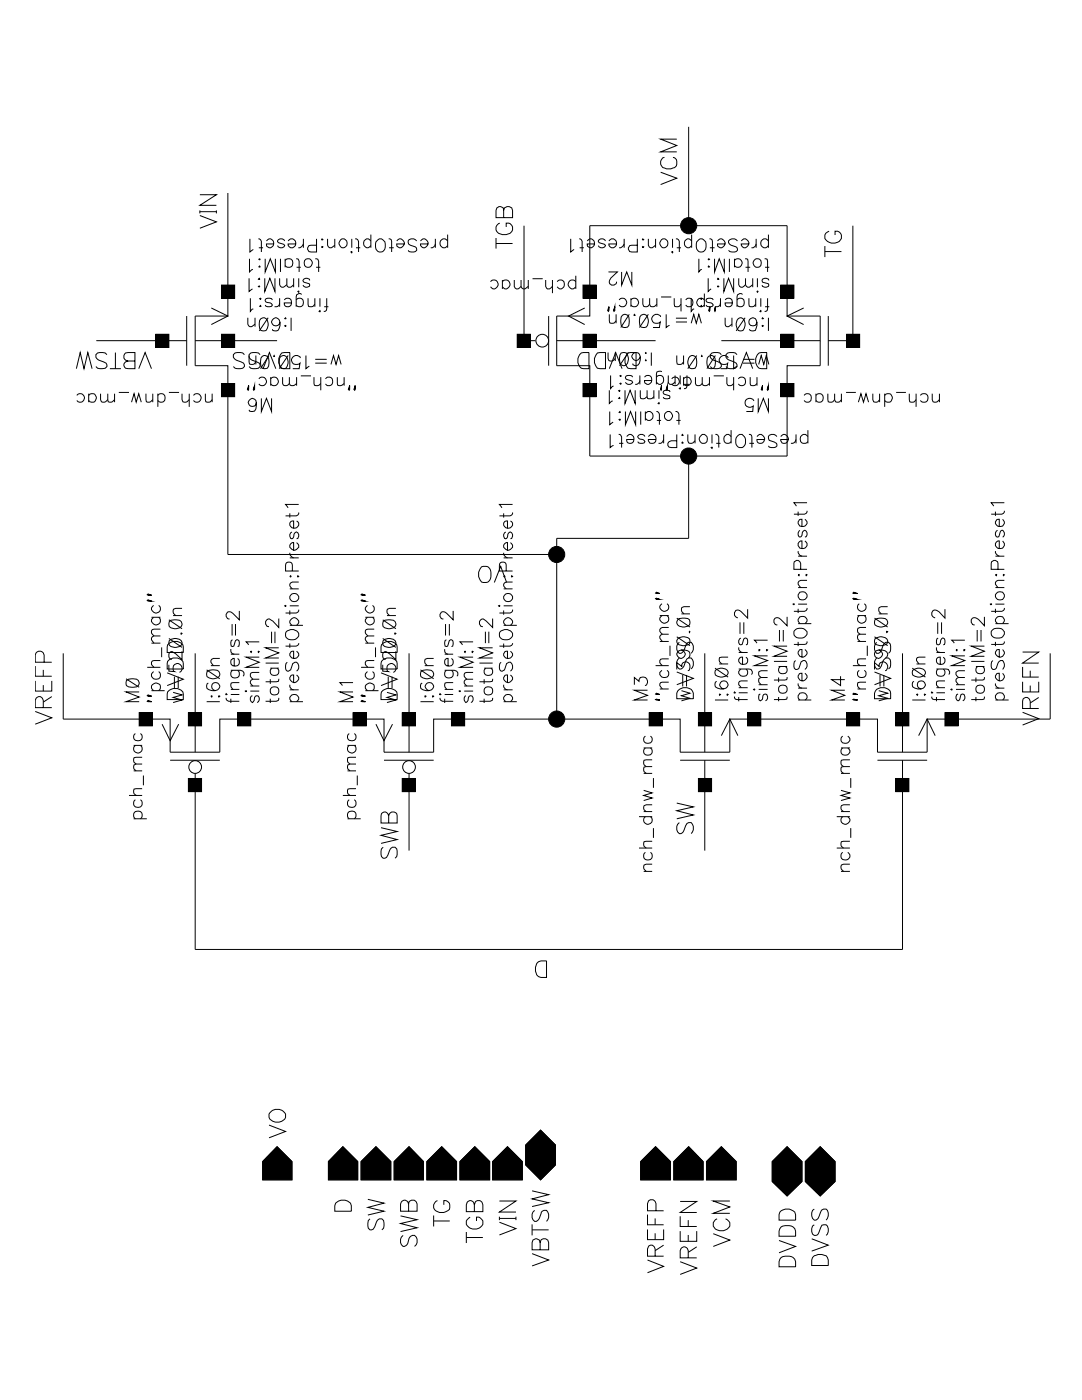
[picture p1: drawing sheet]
<svg xmlns="http://www.w3.org/2000/svg" width="216mm" height="279mm" viewBox="0 0 216 279" stroke-linecap="round" stroke-linejoin="round" font-family="sans-serif">
<g fill="none" stroke="#000" stroke-width=".2">
<path d="M39.9 38.9h3.3l-3.3 2.1h3.3M45.5 38.5v24.6h-6.6v9.9h6.6v37.7h65.6M131.8 34.4l3.2 1.2-3.2 1.2M132.6 31.4a1.18 1.18 0 0 0-.8 1.3 1.18 1.18 0 0 0 1.2 1 2.46 2.46 0 0 0 2-.6 1.19 1.19 0 0 0-.7-1.7M135 27.8h-3.2l3.2 1.2-3.2 1.3h3.2M137.4 25.3v19.7M39.9 43l3.3 1.3-3.3 1.3M39.9 42v.6M39.9 42.2h3.3M43.2 42v.6M44.2 56.9h2.6v2.6h-2.6zM49.7 55.5v2.7l.7-.5"/>
<path d="M49.8 51.6v2.7l.7-.5M49.9 47.7v2.6l.6-.5M50 59.5v2.6l.3-.4 .2-.1M51.6 47.7l.4 .1 .2 .4v2.1M51.6 57.1h.2l-.1 .2zM51.6 51.7h.3l-.1 .2zM51.6 49.4h.9M51.7 55.5v.3l-.1-.1zM51.8 53.1v.2h-.2zM51.8 59.6h.3l-.1 .2zM52.8 55.5v2.7l1-2.7 1.1 2.7v-2.7M52.9 51.6v2.7l1-2.7 1 2.7v-2.7"/>
<path d="M53.2 48.1a.83 .83 0 0 1 1.3-.1 .83 .83 0 0 1-.2 1.3 .68 .68 0 0 1-.8 0 .68 .68 0 0 1-.3-.6h1.4M54.4 59.9a.8 .8 0 0 0-.8-.4 .8 .8 0 0 0-.7 .5l.2 .3a1.26 1.26 0 0 1 1.3 .6 .89 .89 0 0 1-1.5 0M55.8 55.5v1.3l.2 .3 .6 .2 .6-.5M55.8 59.5v1.7M56 51.6v2.7M56.7 59.9a.81 .81 0 0 1 1.2-.2 .81 .81 0 0 1 .1 1.2 .81 .81 0 0 1-1.2 .1l-.1-.5h1.5M56.8 48.1a.77 .77 0 0 0-.7-.5 .77 .77 0 0 0-.7 .6l.1 .2 1.1 .4 .2 .2a.8 .8 0 0 1-.7 .5 .8 .8 0 0 1-.7-.5M56.9 52a.85 .85 0 0 1 1.3-.1 .85 .85 0 0 1 0 1.2 .85 .85 0 0 1-1.3-.1M56.9 51.6v1.7M57.2 55.5l.1 1.6 .3 .2h.4l.6-.5M57.5 48.1a.83 .83 0 0 1 1.2-.2 .83 .83 0 0 1 .2 1.2 .83 .83 0 0 1-1.2 .1l-.2-.5h1.5M58.6 55.5v1.8"/>
<path d="M59.1 51.6l.4 .1 .2 .5v2.1M59.1 59.9a.81 .81 0 0 1 1.2-.1 .81 .81 0 0 1 0 1.2 .81 .81 0 0 1-1.2-.1M59.2 53.3h.8M59.4 58.2h.3l-.1 .1zM59.6 55.5v1.8M60.2 58.8a.7 .7 0 0 0-1 0l-.1 2.4M60.5 48.7a1.02 1.02 0 0 1-1 .7M60.5 47.7v1.7M61.5 59.5l.1 1.6 .6 .1 .3-.1 .3-.4M61.8 56a.74 .74 0 0 0-.7-.5 .74 .74 0 0 0-.6 .5l.1 .3a1.4 1.4 0 0 1 1.2 .6 .74 .74 0 0 1-.7 .4 .74 .74 0 0 1-.6-.4M62.8 59.5v1.7M62.9 51.6l.5 .1 .2 .5v2.1"/>
<path d="M63.1 53.3h.8M63.2 47.7v2.6h-1.1a.71 .71 0 0 1-.7-.5 .71 .71 0 0 1 .2-.8l1.6-.1M63.8 59.5v1.7M64.2 49.3h.2l-.1 .1zM64.3 47.7l.1 .1-.1 .1zM65.2 59.5v2.1l-.1 .4-.5 .1M65.4 47.7v1.2l.1 .4 .6 .1 .7-.5M66.8 47.7v1.7M68 47.8a.84 .84 0 0 1 1.3 .8 .84 .84 0 0 1-1.3 .7 .92 .92 0 0 1 0-1.5zM70 50.3h.3l-.1 .2zM70.2 47.7v1.7M70.9 47.7l.5 .1 .1 .4v2.1"/>
<path d="M71 49.4h.9M74 48.1a.83 .83 0 0 0-1.3-.1 .83 .83 0 0 0 .2 1.3 .68 .68 0 0 0 1.1-.3M74 46.8v2.6M75 48.3a.97 .97 0 0 1 1.1-.6 .97 .97 0 0 1 .8 1 1.14 1.14 0 0 1-.2 1.2 1.14 1.14 0 0 1-1.3 .3 1.56 1.56 0 0 1-.4-1.9zM77.6 47.7l.5 .1v.4v2.1M77.6 49.4h1M79.2 48.1a.83 .83 0 0 1 1.3-.1 .83 .83 0 0 1-.2 1.3 .68 .68 0 0 1-.8 0 .68 .68 0 0 1-.3-.6h1.5M83.1 48.1a.9 .9 0 0 0-.9-.5 .9 .9 0 0 0-.8 .8l.5 .5 .7 .3a.6 .6 0 0 1 .5 .8 1.16 1.16 0 0 1-1.7 0M83.9 48.1a.83 .83 0 0 1 1.3-.1 .83 .83 0 0 1-.2 1.3 .68 .68 0 0 1-.7 0 .68 .68 0 0 1-.4-.6h1.5M86.9 48.7a.86 .86 0 0 1-1 .7M86.9 47.7v1.7M89.3 48.1a.84 .84 0 0 0-1.2-.2 .84 .84 0 0 0 0 1.3 .84 .84 0 0 0 1.2-.2"/>
<path d="M89.3 46.8v2.6M97.9 56.2a.85 .85 0 0 1 1.2-.1 .85 .85 0 0 1 0 1.3 .85 .85 0 0 1-1.2-.2M99 48.6h3.3M99 47.5v2.1M99.7 44.5a1.1 1.1 0 0 0-.8 1.1 1.1 1.1 0 0 0 .8 1.1 1.88 1.88 0 0 0 2.6-.8 1.09 1.09 0 0 0-1.3-1.4v.8M100.2 56.2a.85 .85 0 0 1 1.3-.1 .85 .85 0 0 1 0 1.3 .85 .85 0 0 1-1.3-.2M100.2 55.9v1.8M100.5 42l-.1-.5a.9 .9 0 0 0-1.3 0l-.1 .5v1.4h3.3v-1.4a.9 .9 0 0 0-.9-.8 .9 .9 0 0 0-.9 .8v1.4M102.6 55.9v1.2l.2 .4 .6 .2 .6-.6M104 55.9v1.2l.1 .4 .6 .2 .7-.6M104.6 45v23h2.2M105.4 55.9v1.8"/>
<path d="M106.3 55.6h2M108.9 55.9v1.2l.3 .6h.4l.6-.6M110.2 55.9v2.6M111.2 56.2a.85 .85 0 0 1 1.2-.2 .85 .85 0 0 1 .1 1.2 .74 .74 0 0 1-.7 .5 .74 .74 0 0 1-.6-.5M113.9 47.7v2.6l.7-.5M114.9 56.2a.85 .85 0 0 0-1.3-.1 .85 .85 0 0 0 0 1.3 .85 .85 0 0 0 1.3-.2M114.9 55v2.7M115.6 47.7l.4 .1 .2 .4v2.1M115.7 49.4h.8M116.3 56.9h2.7v2.6h-2.7zM117.2 48.1a.83 .83 0 0 1 1.3-.1 .83 .83 0 0 1-.2 1.3 .68 .68 0 0 1-.8 0 .68 .68 0 0 1-.3-.6h1.4M117.7 45h39.4v18.1h6.6v9.9h-6.6v18h-39.4v-18h-6.6v-9.9h6.6z"/>
<path d="M120.8 48.1a.77 .77 0 0 0-.7-.5 .77 .77 0 0 0-.7 .6l.1 .2 1.2 .4 .1 .2a.8 .8 0 0 1-.7 .5 .8 .8 0 0 1-.7-.5M121.4 54.3h1.8l-1.3 1.2a1.03 1.03 0 0 0-.2 1.1l.3 .3a.87 .87 0 0 0 1-.5v-.2M121.5 48.1a.83 .83 0 0 1 1.2-.2 .83 .83 0 0 1 .2 1.2 .83 .83 0 0 1-1.2 .1l-.2-.5h1.5M123.5 59.9a.85 .85 0 0 1 1.3-.2 .85 .85 0 0 1 0 1.3 .85 .85 0 0 1-1.3-.1M124 54.3v2.6l1.1-2.6 1 2.6v-2.6M124.5 48.7a1.02 1.02 0 0 1-1 .7M124.5 47.7v1.7M125.9 59.9a.85 .85 0 0 1 1.2-.2 .85 .85 0 0 1 0 1.3 .85 .85 0 0 1-1.2-.1M125.9 59.5v1.7M127.2 47.7v2.6h-1.1a.71 .71 0 0 1-.7-.5 .71 .71 0 0 1 .2-.8l1.6-.1M128.3 49.2l.1 .1-.1 .1zM128.3 47.7l.1 .1-.1 .1z"/>
<path d="M128.3 59.5v1.2l.1 .4h.9l.3-.4M129.4 47.7v1.2l.1 .4 .6 .1 .7-.5M129.6 59.5v1.2l.2 .4 .6 .1 .7-.5M130.8 47.7v1.7M131.1 59.5v1.7M131.9 59.3h2M132 47.8a.84 .84 0 0 1 1.3 .8 .84 .84 0 0 1-1.3 .7 .92 .92 0 0 1 0-1.5zM134 50.3h.3l-.1 .2zM134.2 47.7v1.7M134.5 59.5l.1 1.6 .7 .1 .3-.1 .3-.4M134.9 47.7l.5 .1 .2 .4v2.1M135 49.4h.9"/>
<path d="M135.9 59.5v2.6M136.8 59.9a.81 .81 0 0 1 1.2-.1 .81 .81 0 0 1 0 1.2 .81 .81 0 0 1-1.2-.1M137.9 59.5v2.6l.4-.4 .2-.1M138 48.1a.83 .83 0 0 0-1.3-.1 .83 .83 0 0 0 .2 1.3 .68 .68 0 0 0 1.1-.3M138 46.8v2.6M139 48.3a.97 .97 0 0 1 1.1-.6 .97 .97 0 0 1 .8 1 1.14 1.14 0 0 1-.2 1.2 1.14 1.14 0 0 1-1.3 .3 1.56 1.56 0 0 1-.4-1.9zM139.4 51.6v2.7l.4-.5h.2M139.8 59.6h.2v.2zM140.5 59.9a.85 .85 0 0 0-1.2-.2 .85 .85 0 0 0 0 1.3 .85 .85 0 0 0 1.2-.1M140.5 58.6v2.6M141.3 51.7h.3l-.2 .2zM141.3 55.5v2.7l.6-.5"/>
<path d="M141.4 53.1l.2 .2h-.2zM141.6 47.7l.5 .1 .1 .4v2.1M141.6 49.4h1M142.3 59.9a.8 .8 0 0 0-.7-.4 .8 .8 0 0 0-.7 .5l.2 .3a1.26 1.26 0 0 1 1.2 .6 .89 .89 0 0 1-1.4 0M142.6 51.6v2.7l.9-2.7 1 2.7v-2.7M143.2 48.1a.83 .83 0 0 1 1.3-.1 .83 .83 0 0 1-.2 1.3 .68 .68 0 0 1-.8 0 .68 .68 0 0 1-.3-.6h1.5M143.2 57.1h.2l-.1 .2zM143.3 55.5l.1 .2-.1 .1zM143.8 59.5v1.7M144.4 55.5v2.7l1-2.7 1 2.7v-2.7M144.7 59.9a.81 .81 0 0 1 1.1-.2 .81 .81 0 0 1 .1 1.2 .81 .81 0 0 1-1.1 .1l-.1-.5h1.4M145.5 51.6v2.7"/>
<path d="M146.6 52a.85 .85 0 0 1 1.2-.1 .85 .85 0 0 1 0 1.2 .85 .85 0 0 1-1.2-.1M146.6 51.6v1.7M147.1 59.9a.81 .81 0 0 1 1.2-.1 .81 .81 0 0 1 0 1.2 .81 .81 0 0 1-1.2-.1M147.2 48.1a1.08 1.08 0 0 0-1.8 0 .82 .82 0 0 0 .5 .8l.7 .3a.6 .6 0 0 1 .6 .8 1.24 1.24 0 0 1-1.8 0M147.4 55.5v1.3l.2 .3 .6 .2 .6-.5M147.9 48.1a.83 .83 0 0 1 1.3-.1 .83 .83 0 0 1-.2 1.3 .68 .68 0 0 1-.7 0 .68 .68 0 0 1-.4-.6h1.5M148.2 58.8a.7 .7 0 0 0-1 0l-.1 2.4M148.7 51.6l.5 .1 .1 2.6M148.8 55.5v1.3l.1 .3 .6 .2 .7-.5M148.8 53.3h.9M149.4 59.5l.1 1.6 .7 .1 .3-.1 .3-.4M150.2 55.5v1.8"/>
<path d="M150.8 59.5v1.7M150.9 48.7a.86 .86 0 0 1-1 .7M150.9 47.7v1.7M151.1 58.1l.2 .1-.2 .1zM151.1 55.5v1.8M151.8 59.5v1.7M152.6 51.6l.5 .1 .1 2.6M152.7 53.3h.8M153.2 59.5v2.1l-.1 .4-.5 .1M153.3 48.1a.84 .84 0 0 0-1.2-.2 .84 .84 0 0 0 0 1.3 .84 .84 0 0 0 1.2-.2M153.3 46.8v2.6M153.4 56a.74 .74 0 0 0-.7-.5 .74 .74 0 0 0-.6 .5 1.41 1.41 0 0 0 1.2 .6l.1 .3a.74 .74 0 0 1-.7 .4 .74 .74 0 0 1-.6-.4"/>
<path d="M155.8 56.9h2.6v2.6h-2.6zM164.6 50.2h3.3M164.6 49.1v2.2M165.4 46.1l-.6 .5-.2 .3a1.57 1.57 0 0 0 2 1.6 1.19 1.19 0 0 0 1.3-1.2 1.19 1.19 0 0 0-1.3-1.2v.8M170.2 45v23h-4.9M15.2 73.6l.8-3.2 .8 3.2 .7-3.2 .9 3.2M15.3 78.9a.85 .85 0 0 1 1.3-.1 .85 .85 0 0 1 0 1.3 .85 .85 0 0 1-1.3-.2M17.7 78.9a.85 .85 0 0 1 1.3-.1 .85 .85 0 0 1 0 1.3 .85 .85 0 0 1-1.3-.2M17.7 78.6v1.7M19.2 68h18.1M20.1 78.6v1.2l.1 .4h.9l.4-.4M21.3 70.8a1.59 1.59 0 0 0-2.2 0 1 1 0 0 0 .6 1.1 1.89 1.89 0 0 1 1.6 .9v.4a1.59 1.59 0 0 1-2.2 0"/>
<path d="M21.5 78.6l.1 1.6 .6 .1 .7-.5M21.9 73.6h2.2M22.9 78.6v1.7M23 70.4v3.2M23.7 78.3h2M25.6 72.1l-.5 .1a.73 .73 0 0 0 0 1.3l1.8 .1v-3.2h-1.8a.89 .89 0 0 0 0 1.5l.5 .2h1.3M27.7 73.6l1.3-3.2 1.2 3.2M29.1 78.6l.1 1.6 .6 .1 .7-.5M30.5 78.6v1.7M31.1 66.7h2.6v2.6h-2.6zM31.5 78.9a.82 .82 0 0 1 1.2-.1 .82 .82 0 0 1 0 1.2 .82 .82 0 0 1-1.2-.1M31.5 78.6v2.6"/>
<path d="M33.7 78.3h2M36.3 78.6v1.2l.2 .4 .6 .1 .7-.5M37.3 63.1v9.9M37.8 78.6v2.6M38.6 78.9a.85 .85 0 0 1 1.3-.1 .85 .85 0 0 1 0 1.3 .85 .85 0 0 1-1.3-.2M38.9 68h16.4M41 78.6l.1 1.6 .6 .1 .3-.1 .3-.4M42.2 61.5l3.3 1.6-3.3 1.7M42.3 78.6v1.7M44.2 76.5h2.6v2.7h-2.6zM44.2 66.7h2.6v2.6h-2.6zM48.8 70.8a1.54 1.54 0 0 0-2.2 0 1 1 0 0 0 .6 1.1 1.89 1.89 0 0 1 1.6 .9v.4a1.54 1.54 0 0 1-2.2 0"/>
<path d="M49.4 63.4v1.3l.2 .3 .6 .2 .7-.5M49.6 77l-.2 .7 .1 .2 .1-.2v-.7l-.1 .7M49.7 71l.1 1.6h.9l.4-.4M50.8 77l-.3 .7 .1 .2 .2-.2v-.7l-.2 .7M50.9 63.4v1.8M51.1 71v1.7M51.6 75.6a.85 .85 0 0 1 1.3-.1 .85 .85 0 0 1 0 1.2 .85 .85 0 0 1-1.3-.1M51.8 61.1l.2-.1 .1 .1zM51.9 70.8a1.59 1.59 0 0 0-2.2 0 1 1 0 0 0 .6 1.1 1.89 1.89 0 0 1 1.6 .9v.4a1.59 1.59 0 0 1-2.2 0M52.1 63.6a.81 .81 0 0 1 1.2 .3 1.93 1.93 0 0 1-.2 2.1 .95 .95 0 0 1-1.3-.5 2.35 2.35 0 0 1 .3-1.9zM52.2 79.5v2.6l1-2.6 1 2.6v-2.6M52.3 71.1a.82 .82 0 0 1 1.3 .4 2.6 2.6 0 0 1-.3 2 .9 .9 0 0 1-1.2-.4 2.45 2.45 0 0 1 .2-2z"/>
<path d="M52.5 73.6l1.3-3.2 1.2 3.2M53.5 63.4l-1.8 2.6M53.7 71l-1.7 2.6M54 75.6a.85 .85 0 0 1 1.3-.1 .85 .85 0 0 1 0 1.2 .85 .85 0 0 1-1.3-.1M54 75.3v1.7M54.7 71v.2zM55.8 60.5a.76 .76 0 0 1-1 .7M55.9 64.3a.81 .81 0 0 1-1 .8 .81 .81 0 0 1-.6-1.1 .81 .81 0 0 1 1.2-.4 1.71 1.71 0 0 1 0 2.4h-1.1v-.3M56 71.1a.81 .81 0 0 1 1.3 .4 1.93 1.93 0 0 1-.2 2 .95 .95 0 0 1-1.3-.4 2.45 2.45 0 0 1 .2-2zM56.2 70.4h1.6v3.2l-1.6-.1a2.15 2.15 0 0 1 0-3.1zM56.4 75.3v1.2a.67 .67 0 0 0 1 .4l.3-.4M56.8 65h.3l-.1 .2z"/>
<path d="M56.8 63.6l.2-.2 .1 .2zM57.5 71l-1.8 2.6M57.7 75.3v1.2a.67 .67 0 0 0 1.1 .4l.4-.4M58.1 63.4v2.6M59.2 75.3v1.7M59.9 71.5a.94 .94 0 0 0-1.3-.4 .94 .94 0 0 0-.3 1.3 .94 .94 0 0 0 1.4 .2l.2-.1-.2 1.1h-1.3M60 75h2.1M61 71v2.6l.7-.5M62.7 75.3v1.6a.97 .97 0 0 0 1.3-.4M62.9 72.5h2.3M62.9 71.7h2.3M63.8 62v.2l-.1-.1z"/>
<path d="M64 75.3v2.6M64.7 61.2h.8M64.9 75.6a.81 .81 0 0 1 1.2-.1 .81 .81 0 0 1 0 1.2 .81 .81 0 0 1-1.2-.1M66 72.7l.5-1.7 .6 1.7 .5-1.7 .5 1.7M67.3 75.3l.1 1.6a1.02 1.02 0 0 0 1.3-.4M68.7 75.3v1.7M69.8 77l-.3 .7 .2 .2 .1-.2v-.7l-.1 .7M70.9 77l-.3 .7 .2 .2 .1-.2v-.7l-.1 .7M103.2 66.7h2.6v2.6h-2.6zM109.5 63.1v9.9M111.1 68h19.7M115.7 70.8l.3-.4h1.5v3.2h-1.1a1.53 1.53 0 0 1-1.1-2.1z"/>
<path d="M116.3 76.5h2.7v2.7h-2.7zM116.3 66.7h2.7v2.6h-2.7zM116.7 61.5l-3.2 1.6 3.2 1.7M119.2 70.4h1.6v3.2l-1.6-.1a2.15 2.15 0 0 1 0-3.1zM121.3 70.4v1.1l.2 .5h.8l.5-.5M121.5 61.2l-.3 .8 .2 .1 .1-.9-.1 .8M121.6 73.6l1.3-3.2 1.2 3.2M121.6 77.9v2.6l.7-.5M121.6 62.7l.1 1.7h.9l.3-.4M121.8 74.9v2.7l.4-.5 .2-.1M122.7 61.2l-.3 .8 .1 .1 .2-.1v-.8l-.2 .8M122.8 70.4v1.7"/>
<path d="M122.9 62.7v1.8M123.4 78h.3l-.1 .1zM123.6 79.3v.3l-.2-.1zM123.7 76.5h.3l-.1 .2zM123.7 75h.3l-.1 .2zM124 70.4a.9 .9 0 0 1 1.2 .5 1.33 1.33 0 0 1-.8 2.1l-.4-.2a2.21 2.21 0 0 1 0-2.4zM124.2 62.9a.82 .82 0 0 1 1.3 .3 2.6 2.6 0 0 1-.3 2.1 .97 .97 0 0 1-1.2-.4 2.6 2.6 0 0 1 .2-2zM124.7 77.9v2.6l1-2.6 1 2.6v-2.6M125.3 70.4h1.6v3.2l-1.6-.1a2.15 2.15 0 0 1 0-3.1zM125.4 70.4l-1.8 2.6M125.6 62.7l-1.7 2.7M126.2 75.3a.8 .8 0 0 0-.7-.4 .8 .8 0 0 0-.7 .5l.2 .3 1.1 .3 .1 .3a.8 .8 0 0 1-.7 .4 .8 .8 0 0 1-.7-.4"/>
<path d="M126.6 62.7l.1 .2-.1 .1zM127.7 75.9a.86 .86 0 0 1-1 .8M127.7 74.9v1.8M127.8 77.9v1.6a1.02 1.02 0 0 0 1.3-.3M127.8 71.2a.81 .81 0 0 1-1 .8 .81 .81 0 0 1-.6-1.1 .81 .81 0 0 1 1.1-.5 1.67 1.67 0 0 1-.3 2.6l-.7-.2-.1-.2M127.9 62.9a.81 .81 0 0 1 1.3 .3 1.93 1.93 0 0 1-.3 2.1 1.02 1.02 0 0 1-1.2-.4 2.6 2.6 0 0 1 .2-2zM128.6 75.3a.85 .85 0 0 1 1.2-.2 .85 .85 0 0 1 .2 1.2 .7 .7 0 0 1-.9 .4 .7 .7 0 0 1-.5-.8h1.4M128.8 70.4h.1v.2zM128.9 71.8v.3zM129.1 77.9l.1 1.6a.97 .97 0 0 0 1.3-.3M129.4 62.7l-1.8 2.7M130 70.4v2.6"/>
<path d="M130.5 77.9v1.7M131 75.3a.85 .85 0 0 1 1.2-.2 .85 .85 0 0 1 .1 1.2 .74 .74 0 0 1-.6 .4 .74 .74 0 0 1-.7-.4M131.5 77.9v1.7M131.8 63.2a.94 .94 0 0 0-1.3-.3 .94 .94 0 0 0-.3 1.3 .94 .94 0 0 0 1.4 .2l.1-.1-.1 1.1h-1.3M132 77l-.1 .9 .1-.9-.1 .7M132.1 74.2l-.6-.1-.4 .2-.1 2.4M132.9 62.7v2.7l.7-.5M133.2 77l-.3 .7 .1 .2 .2-.2v-.7l-.2 .7M133.4 74.9v1.6l.3 .2h.4l.6-.5M133.7 78.2l-.1-.2a1.01 1.01 0 0 0-1.3 .2l.2 .5a1.4 1.4 0 0 1 1.2 .5l-.1 .3a1.01 1.01 0 0 1-1.3-.3M134 75.6a.85 .85 0 0 1 1.3-.1 .85 .85 0 0 1 0 1.2 .85 .85 0 0 1-1.3-.1M134.7 74.9v1.8"/>
<path d="M134.9 64.3h2.2M134.9 63.5h2.2M135 71l.1 1.6h1l.3-.4M135.6 77.6l.1-.2 .1 .2zM135.7 74.9v1.8M136.4 75.6a.85 .85 0 0 1 1.2-.1 .85 .85 0 0 1 0 1.2 .85 .85 0 0 1-1.2-.1M136.4 71v1.7M136.4 75.3v1.7M136.6 76.7h.9M137.1 74.9v2.1l-.1 .4-.5 .2M137.7 71.1a.82 .82 0 0 1 1.2 .4 2.6 2.6 0 0 1-.2 2 .9 .9 0 0 1-1.3-.4 1.81 1.81 0 0 1 .3-2zM137.9 64.5l.5-1.8 .5 1.8 .5-1.8 .6 1.8"/>
<path d="M138.8 75.3v1.2a.67 .67 0 0 0 1 .4l.3-.4M139 71l-1.8 2.6M139.8 61.1l.2-.1v.1zM140 71v.2zM140.1 75.3v1.2a.67 .67 0 0 0 1 .4l.5-.4M141.4 71.1a.81 .81 0 0 1 1.3 .4 2.6 2.6 0 0 1-.3 2 .95 .95 0 0 1-1.3-.4 2.45 2.45 0 0 1 .3-2zM141.6 75.3v1.7M141.6 61.2l-.2 .8 .2 .1v-.9v.8M142.4 75h2M142.7 71l-1.6 2.6M143.8 60.5a.76 .76 0 0 1-1.1 .7v.9v-.9v.8M143.9 70.8a1.54 1.54 0 0 0-2.2 0 .93 .93 0 0 0 .7 1.1 1.89 1.89 0 0 1 1.5 .9v.4a1.54 1.54 0 0 1-2.2 0"/>
<path d="M143.9 68h19.8M144.7 63.4l.1 1.6 .6 .2 .7-.5M145 75.3v1.2l.2 .4a.89 .89 0 0 0 1.2-.4M145.3 71.5a.94 .94 0 0 0-1.3-.4 .94 .94 0 0 0-.3 1.3 .94 .94 0 0 0 1.3 .2l.2-.1-.2 1.1h-1.2M146.1 63.4v1.8M146.4 71v2.6l.7-.5M146.4 75.3v2.6M147.1 70.8a1.54 1.54 0 0 0-2.2 0 .93 .93 0 0 0 .6 1.1 1.89 1.89 0 0 1 1.6 .9v.4a1.54 1.54 0 0 1-2.2 0M147.3 63.6a.74 .74 0 0 1 1.2 .3 1.93 1.93 0 0 1-.2 2.1 .84 .84 0 0 1-1.2-.5 1.76 1.76 0 0 1 .2-1.9zM147.3 75.6a.81 .81 0 0 1 1.2-.1 .81 .81 0 0 1 0 1.2 .81 .81 0 0 1-1.2-.1M147.7 73.6l1.2-3.2 1.3 3.2M148.3 72.5h2.2"/>
<path d="M148.3 71.7h2.2M148.7 63.4l-1.8 2.6M149.7 75.3l.1 1.6a.97 .97 0 0 0 1.2-.4M151 64.3a.83 .83 0 0 1-1 .7 .83 .83 0 0 1-.5-1.1 .83 .83 0 0 1 1.2-.3 2.02 2.02 0 0 1 0 2.4 .93 .93 0 0 1-1.2-.3M151 75.3v1.7M151.1 70.8l.4-.4h1.5v3.2h-1.1a1.53 1.53 0 0 1-1.1-2.1zM151.3 79.5v2.6l1-2.6 1 2.6v-2.6M151.4 72.7l.5-1.7 .5 1.7 .5-1.7 .5 1.7M151.6 62.1l.2-.1 .1 .1zM152.1 64.9l.2 .1-.2 .2zM152.1 63.4l.2 .2-.2 .1zM152.1 77l-.2 .7 .2 .2v-.2v-.7v.7"/>
<path d="M152.7 61.2h.8M153.3 77l-.2 .7 .1 .2 .1-.2v-.7l-.1 .7M153.3 63.4v2.6M155.8 76.5h2.6v2.7h-2.6zM155.8 66.7h2.6v2.6h-2.6zM160.4 61.5l-3.3 1.6 3.3 1.7M160.4 78.9a.82 .82 0 0 1 1.2-.1 .82 .82 0 0 1 0 1.2 .82 .82 0 0 1-1.2-.1M162.8 78.9a.82 .82 0 0 1 1.2-.1 .82 .82 0 0 1 0 1.2 .82 .82 0 0 1-1.2-.1M162.8 78.6v1.7M165.2 78.6l.1 1.6 .6 .1 .3-.1 .3-.4M165.3 63.1v9.9M166.5 78.6v1.2l.2 .4h.9l.3-.4"/>
<path d="M167.9 78.6v1.7M168.8 78.3h2M168.9 66.7h2.6v2.6h-2.6zM174.2 78.6v1.2l.1 .4h.9l.3-.4M175.5 78.6v1.7M176.5 78.9a.85 .85 0 0 1 1.3-.1 .85 .85 0 0 1 0 1.3 .85 .85 0 0 1-1.3-.2M176.5 78.6v2.6M178.8 78.3h2M181.4 78.6l.1 1.6 .7 .1 .3-.1 .3-.4M182.8 78.6v2.6M183.6 78.9a.85 .85 0 0 1 1.3-.1 .85 .85 0 0 1 0 1.3 .85 .85 0 0 1-1.3-.2M186 78.6v1.2l.2 .4 .6 .1 .7-.5"/>
<path d="M187.5 78.6v1.7M26.2 80.3l.6-1.7 .4 1.7 .5-1.7 .5 1.7M51.1 80.3a.81 .81 0 0 1-1.1 .7 .81 .81 0 0 1-.3-1.3 .81 .81 0 0 1 1.4 .2 2.75 2.75 0 0 1-.3 2.1 .79 .79 0 0 1-1.1-.2M121.7 82.1v2.7l.6-.6M121.8 86.7v2.6l.6-.4M123.4 86.7h.3l.3 .5v2.1M123.5 83.7h.3l-.1 .2zM123.5 82.3l.2-.2 .1 .2zM123.5 88.5h.9M124.8 82.1v2.7l1-2.7 1 2.7v-2.7M125.1 87.1a.85 .85 0 0 1 1.2-.2 .85 .85 0 0 1 .1 1.2 .73 .73 0 0 1-.8 .4 .73 .73 0 0 1-.5-.8h1.4M127.8 82.1v2.7"/>
<path d="M128.7 87.1a.77 .77 0 0 0-.8-.4 .77 .77 0 0 0-.6 .5l.4 .4 .6 .1 .4 .4a.89 .89 0 0 1-1.4 0M128.8 82.5a.84 .84 0 0 1 1.2-.1 .84 .84 0 0 1 0 1.2 .84 .84 0 0 1-1.2-.1M128.8 82.1v1.8M129.4 87.1a.88 .88 0 0 1 1.5 .2 .88 .88 0 0 1-1 1.2l-.3-.1-.2-.7h1.5M131 82.1l.4 .2 .2 .3v2.2M131.1 83.9h.8M131.3 80.5l.2-.2 .1 .2zM132.4 87.7a.83 .83 0 0 1-1 .8M132.4 86.7v1.8M132.9 82.3l.3-.2a.87 .87 0 0 1 1 1 .87 .87 0 0 1-1.3 .6 .92 .92 0 0 1 0-1.4zM134.8 82.1l.5 .2 .2 .3v2.2M135 83.9h.8"/>
<path d="M135 86.7v2.6l-1.5-.1-.2-.3v-.4l.2-.4 .4-.1h1.1M136.1 88.2l.2 .2-.2 .1zM136.1 86.7l.2 .2-.2 .1zM137.2 86.7v1.3l.2 .4h.9l.4-.4M137.4 91v16.4h-26.3v36.1M138.7 86.7v1.8M140 86.9a.86 .86 0 0 1 1.2 .4 .86 .86 0 0 1-.7 1.2 .87 .87 0 0 1-.9-.6 .87 .87 0 0 1 .4-1zM141.9 89.3h.3l-.1 .2zM142.1 86.7v1.8M142.7 86.7l.6 .2 .1 .3v2.1M142.9 88.5h.9M145.9 87.1a.85 .85 0 0 0-1.2-.2 .85 .85 0 0 0-.2 1.2 .82 .82 0 0 0 1.4 0"/>
<path d="M145.9 85.9v2.6M147.1 87.1l.5-.4a1.1 1.1 0 0 1 1.2 1 1.35 1.35 0 0 1-.7 1.6 1.29 1.29 0 0 1-1.3-.7 1.29 1.29 0 0 1 .3-1.5zM149.4 86.7l.5 .2 .1 .3v2.1M149.5 88.5h1M150.5 80a.93 .93 0 0 0-1.4-.4 .93 .93 0 0 0-.2 1.4 .93 .93 0 0 0 1.4 0l-.1 1.1h-1.3M151 87.1a.86 .86 0 0 1 1.4 0 .86 .86 0 0 1-.3 1.3 .69 .69 0 0 1-.7 0 .69 .69 0 0 1-.4-.7h1.6M155 87.1a.9 .9 0 0 0-.9-.4 .9 .9 0 0 0-.8 .8l.2 .4 .3 .1a1.46 1.46 0 0 1 1.2 .7v.3a1.16 1.16 0 0 1-1.7 0M155.8 87.1a.86 .86 0 0 1 1.3 0 .86 .86 0 0 1-.2 1.3 .69 .69 0 0 1-.8 0 .69 .69 0 0 1-.3-.7h1.5M158.8 87.7a.83 .83 0 0 1-1 .8M158.8 86.7v1.8M161.2 87.1a.88 .88 0 0 0-1.5 .2 .88 .88 0 0 0 1 1.2l.5-.4M161.2 85.9v2.6"/>
<path d="M171.3 80.3l.5-1.7 .5 1.7 .5-1.7 .5 1.7M29.5 119.8l.7 .2h-.7l-.1-.2 .1-.1 .7 .3M29.5 118.7l.7 .1-.8-.1 .1-.2 .7 .3M57.8 110.3a1.02 1.02 0 0 0 .8 1M57.8 117.5h1.8M57.8 111.3h1.8M57.8 102.4v.9M58 114.9v.2h-.2zM58.3 106.2a.74 .74 0 0 0-.5 .6 .74 .74 0 0 0 .5 .7l.3-.3 .1-.6 .4-.4a.65 .65 0 0 1 .5 .8l-.2 .4-.2 .1M58.3 114v-1.2a.68 .68 0 0 0-.6-.6 .68 .68 0 0 0-.7 .6v1.2h2.6M59.2 108.3a.83 .83 0 0 1 .1 1.3 .83 .83 0 0 1-1.3-.2l-.2-.2a.76 .76 0 0 1 .8-.9v1.5M59.2 104a.83 .83 0 0 1 .1 1.3 .83 .83 0 0 1-1.3-.2l-.2-.3v-.4a.63 .63 0 0 1 .8-.4v1.4"/>
<path d="M59.4 114.9l.2 .2h-.2zM59.6 116.2h-1.3l-.3 .1-.2 .6 .5 .6M59.6 102.3l-.2 .5-.3 .2h-2.1M59.6 100.7h-2.6l.5 .6M72.2 119.8l.7 .2h-.7l-.1-.2 .1-.1 .7 .3M72.2 118.7l.7 .1-.8-.1 .1-.2 .7 .3M96.1 113.1a1.23 1.23 0 0 1 1.9 1.1 1.6 1.6 0 0 1-1 2h-.6a1.65 1.65 0 0 1-.9-2zM98.6 116.2l1.3-3.2 1.2 3.2M100.5 110.3a1.02 1.02 0 0 0 .8 1M100.5 102.4v.9M100.5 117.5h1.8M100.5 111.3h1.8"/>
<path d="M100.7 114.9v.2h-.2zM100.9 106.2a.74 .74 0 0 0-.4 .6 .74 .74 0 0 0 .4 .7l.4-.3v-.6l.5-.4a.65 .65 0 0 1 .5 .8l-.2 .4-.2 .1M101 114v-1.2a.68 .68 0 0 0-.7-.6 .68 .68 0 0 0-.6 .6v1.2h2.6M101.9 108.3a.83 .83 0 0 1 .1 1.3 .83 .83 0 0 1-1.3-.2l-.2-.2a.76 .76 0 0 1 .8-.9v1.5M101.9 104a.83 .83 0 0 1 .1 1.3 .83 .83 0 0 1-1.3-.2l-.2-.3v-.4a.63 .63 0 0 1 .8-.4v1.4M102.1 114.9l.2 .2h-.2zM102.3 116.2h-1.3l-.3 .1-.2 .6 .5 .6M102.3 102.3l-.2 .5-.3 .2h-2.1M102.3 100.7h-2.6l.5 .6M131 119.5l.7 .1h-.7l-.2-.1 .2-.1 .7 .2M131 118.4h.7h-.9l.2-.2 .7 .2M159.3 114.7h.2l-.1 .2z"/>
<path d="M159.3 110a1.02 1.02 0 0 0 .7 1M159.3 117.3h1.7M159.3 111h1.7M159.3 102.1v.9M159.6 105.8a.82 .82 0 0 0 0 1.4l.4-.4 .3-.8 .3-.2a.74 .74 0 0 1 .5 .7 .74 .74 0 0 1-.5 .7M159.8 113.6v-1.2a.68 .68 0 0 0-.7-.6 .68 .68 0 0 0-.7 .6v1.2h2.6M160.6 107.9a.83 .83 0 0 1 .2 1.2 .83 .83 0 0 1-1.1 .2 .83 .83 0 0 1-.2-1.2l.5-.2v1.6M160.6 103.6a.83 .83 0 0 1 .1 1.3 .83 .83 0 0 1-1.3-.2 .68 .68 0 0 1 0-.7 .68 .68 0 0 1 .6-.4v1.5M160.9 114.6l.1 .1-.1 .2zM161 115.8h-1.2l-.4 .2-.1 .6 .5 .7M161 101.9l-.1 .5-.4 .2h-2.1M161 100.3h-2.6l.5 .7"/>
<path d="M170.3 119.5l.8 .1h-.8l-.1-.1 .1-.1 .8 .2M170.3 118.4h.8h-.8h-.1l.1-.2 .8 .2M198.6 114.7h.3l-.1 .2zM198.6 110a1.02 1.02 0 0 0 .8 1M198.6 102.1v.9M198.6 117.3h1.8M198.6 111h1.8M199.1 105.8a.74 .74 0 0 0-.5 .7 .74 .74 0 0 0 .5 .7 1.4 1.4 0 0 0 .5-1.2l.5-.2a.82 .82 0 0 1 0 1.4M199.1 113.6v-1.2a.68 .68 0 0 0-.6-.6 .68 .68 0 0 0-.7 .6v1.2h2.6M200.1 107.9a.86 .86 0 0 1 .1 1.2 .86 .86 0 0 1-1.1 .2 .86 .86 0 0 1-.3-1.1l.3-.3h.3v1.6M200.1 103.6a.85 .85 0 0 1 0 1.3 .85 .85 0 0 1-1.3-.2 .68 .68 0 0 1-.1-.7 .68 .68 0 0 1 .7-.4v1.5M200.2 114.6l.2 .1-.2 .2z"/>
<path d="M200.4 115.8h-1.3l-.3 .2-.2 .6 .5 .7M200.4 101.9l-.2 .5-.3 .2h-2.1M200.4 100.3h-2.6l.5 .7M7 135.9v2h3.3v-2M7 132.9v2.1h3.3M8.6 133.7v1.3M8.6 136.7v1.2M8.8 132.2v-1.5a.9 .9 0 0 0-.9-.8 .9 .9 0 0 0-.9 .8v1.5h3.3M10.3 139l-1.7 1.1M12.6 130.4v13.1h21.4v6.6h9.9v-6.6h32.7v6.6h9.9v-6.6h49.2v6.6h9.9v-6.6h29.5v6.6h9.9v-6.6h24.6v-13.1M25.1 135.5l2.7 1.7M25.2 135.8a2.21 2.21 0 0 1 2.4 0 .81 .81 0 0 1-.3 1.3 2.6 2.6 0 0 1-2.1-.3z"/>
<path d="M27.8 138.1h-2.7l2.7 1-2.7 .9h2.7M29.4 133.2h2.6M29.5 140h.7h-.8l.1-.2 .7 .2M29.5 138.9h.7h-.8l.1-.2 .7 .2M30.2 137.8h2.7M30.2 128.4h1.8M30.2 123.2h1.8M30.6 137.8a.89 .89 0 0 1 0-1.3 .89 .89 0 0 1 1.3 .2 .93 .93 0 0 1-.2 1.1M30.6 134a.88 .88 0 0 0 .2 1.6 .88 .88 0 0 0 1.2-1.1l-.3-.5M30.6 123.2a.86 .86 0 0 0 0 1.3 .86 .86 0 0 0 1.3-.2 .85 .85 0 0 0-.2-1.1M30.6 120.8a.86 .86 0 0 0 0 1.4 .86 .86 0 0 0 1.3-.3 .85 .85 0 0 0-.2-1.1M32 131.8l-1.6 .1-.2 .3v.4l.5 .6"/>
<path d="M32 126.9h-1.3l-.3 .2-.2 .6 .5 .7M32 125.6h-1.6l-.2 .3v.4l.5 .6M32.3 129.2v1.9M33.4 134.3l3.2 1.3-3.2 1.2M33.4 138.1a1.97 1.97 0 0 1 3.1 0l.1 1.5h-3.2zM33.4 132a1.97 1.97 0 0 1 3.1 0l.1 1.5h-3.2zM33.4 128.7a1.97 1.97 0 0 1 3.1 0l.1 1.5h-3.2zM33.7 132.7v1.2l1.1 .1a.93 .93 0 0 1 0-1.4 .93 .93 0 0 1 1.4 .3 .93 .93 0 0 1-.4 1.3M33.7 127.4l2.6 1.8M33.7 123.7l2.6 1.8M33.8 127.8a1.67 1.67 0 0 1 2.5 .4v.2a1.67 1.67 0 0 1-2.5 .4zM33.8 124a2.21 2.21 0 0 1 2.4 0 .81 .81 0 0 1-.4 1.3 1.93 1.93 0 0 1-2-.2z"/>
<path d="M34.5 138.2l1.8 .5-1.8 .5 1.8 .5-1.8 .5M34.5 122.9h1.8M34.8 135v2.3M35.6 135v2.3M36.2 126.3l.1 .1-.1 .2zM36.3 130v1.7l-1.2-1.2-.7-.5a.6 .6 0 0 0-.7 .6l.1 .7 .5 .3M36.3 121.4h-1.2l-.5 .2-.1 .6 .6 .7M38.9 130.4v19.7M41.2 133.7l2.7 1.8M41.3 134a2.21 2.21 0 0 1 2.4 0 .81 .81 0 0 1-.4 1.3 1.93 1.93 0 0 1-2-.3zM41.6 136.3a.85 .85 0 0 0-.3 1.1 1.5 1.5 0 0 0 2.6-.5 .83 .83 0 0 0-.9-.7 .83 .83 0 0 0-.8 .8 .83 .83 0 0 0 .7 .8M42.1 138.9h.2l-.1 .2z"/>
<path d="M42.1 132.8h1.8M43.6 138.9h.3l-.2 .2zM43.9 131.4h-1.3l-.4 .2-.1 .6 .5 .6M45.1 139.3l.2 .5 .3 .2h2.2M45.1 138.4l.2 .2-.2 .1zM46.1 133.8h1.9l.4 .1 .3 .4v.4l-.2 .3M46.1 129.5a.76 .76 0 0 0 .6 1.1M46.1 137.6h1.7M46.1 138.6h1.7M46.1 130.6h1.7M46.1 139.4v.9M46.3 124.5v2.3"/>
<path d="M46.4 133.8a.85 .85 0 0 0-.1 1.2 .85 .85 0 0 0 1.2 0 .85 .85 0 0 0-.1-1.2M46.4 127.7a1.01 1.01 0 0 0-.3 1.2l.3 .1a1.4 1.4 0 0 0 .6-1.2l.4-.1a1.01 1.01 0 0 1 .3 1.2l-.3 .1M47 124.5v2.3M47.4 131.4a.86 .86 0 0 1 .2 1.2 .86 .86 0 0 1-1.2 .2 .86 .86 0 0 1-.3-1.1l.4-.3h.2v1.5M47.8 136.2l-1.7 .1a1.02 1.02 0 0 0 .4 1.3M47.8 121.9v1.8l-1.3-1.3a.74 .74 0 0 0-1-.3 .74 .74 0 0 0-.4 .9 .57 .57 0 0 0 .7 .5M48.9 137.9h.3l-.1 .2zM50 130h.2l-.1 .2zM50 137.9h1.7M50 136.9h1.7M50.4 138.9h-.3a.82 .82 0 0 0 .3 1.3l.3-.4 .3-.9h.6a.82 .82 0 0 1-.3 1.3M51.5 130h.2l-.1 .2z"/>
<path d="M51.7 135.6h-1.2l-.4 .1-.1 .6 .5 .6M51.7 134.2l-1.6 .1-.1 .2v.5l.5 .6M51.7 131.1h-2.6l2.6 1.1-2.6 1h2.6M51.7 128.1h-2.6l.5 .6M53 132.3h2.6M53.9 133.3h1.7M53.9 135.6v.9M53.9 139.4v.9M54.2 126.1v2.3M54.3 133.3a.82 .82 0 0 0-.1 1.2 .82 .82 0 0 0 1.2 0 .82 .82 0 0 0-.1-1.2M54.9 126.1v2.3M55.6 139.3l-.1 .5-.4 .2h-2.1"/>
<path d="M55.6 135.5l-.1 .5-2.5 .1M55.6 129.3h-2.6l2.6 1-2.6 1h2.6M55.6 123.4v1.8l-1.2-1.2-.6-.5h-.3a.87 .87 0 0 0-.5 1 .57 .57 0 0 0 .7 .6M56.8 120.9h.3l-.1 .2zM57.3 132.2a1.29 1.29 0 0 0 0 1.7l.7-.2 .3-1a.66 .66 0 0 1 1.1-.3 1.08 1.08 0 0 1-.2 1.5M57.3 125.9a1.57 1.57 0 0 1 2.3 .5 1.39 1.39 0 0 1-1 1.3 1.39 1.39 0 0 1-1.5-.5 1.01 1.01 0 0 1 .2-1.3zM57.8 136.7a.88 .88 0 0 0 .8 1M57.8 137.7h1.8M57.8 124.8h2.7M57.8 120.9h1.8M57.8 121.8v.9M57.8 128.4v.9"/>
<path d="M58.3 124.8a.83 .83 0 0 1-.1-1.3 .83 .83 0 0 1 1.2 .2 .68 .68 0 0 1-.2 1.1M59.2 134.7a.83 .83 0 0 1 .1 1.3 .83 .83 0 0 1-1.3-.2 .68 .68 0 0 1-.1-.7 .68 .68 0 0 1 .7-.4v1.5M59.2 130a.83 .83 0 0 1 .1 1.3 .83 .83 0 0 1-1.3-.2 .68 .68 0 0 1-.1-.8 .68 .68 0 0 1 .7-.3v1.4M59.6 128.4l-.2 .4-.3 .1h-2.1M59.6 121.7l-.2 .5-.3 .1h-2.1M70.4 138.1h-2.6l2.6 1-2.6 .9h2.6M70.4 136.2h-2.6l.5 .6M72.1 133.2h2.6M72.2 140h.7h-.8l.1-.2 .7 .2M72.2 138.9h.7h-.8l.1-.2 .7 .2M72.9 137.8h2.6M72.9 128.4h1.8"/>
<path d="M72.9 123.2h1.8M73.3 137.8a.89 .89 0 0 1-.1-1.3 .89 .89 0 0 1 1.4 .2 .93 .93 0 0 1-.3 1.1M73.3 134a.88 .88 0 0 0 .2 1.6 .88 .88 0 0 0 1.2-1.1l-.4-.5M73.3 123.2a.86 .86 0 0 0 0 1.3 .86 .86 0 0 0 1.3-.2 .85 .85 0 0 0-.3-1.1M73.3 120.8a.86 .86 0 0 0 0 1.4 .86 .86 0 0 0 1.3-.3 .85 .85 0 0 0-.3-1.1M74.7 131.8l-1.6 .1-.2 .3v.4l.5 .6M74.7 126.9h-1.3l-.3 .2-.2 .6 .5 .7M74.7 125.6h-1.6l-.2 .3v.4l.5 .6M74.9 129.2v1.9M76 134.3l3.2 1.3-3.2 1.2M76.1 138.1a1.97 1.97 0 0 1 3.1 0v1.5h-3.2zM76.4 132.7v1.2l1.1 .1a.93 .93 0 0 1 0-1.4 .93 .93 0 0 1 1.4 .3 .93 .93 0 0 1-.4 1.3"/>
<path d="M76.4 127.4l2.6 1.8M76.4 123.7l2.6 1.8M76.5 131.7a1.98 1.98 0 0 1 2.7 .3v1.5h-3.2l.1-1.5zM76.5 128.4a1.98 1.98 0 0 1 2.7 .3v1.5h-3.2l.1-1.5zM76.5 127.8a1.67 1.67 0 0 1 2.5 .4v.2a1.67 1.67 0 0 1-2.5 .4zM76.5 124a2.21 2.21 0 0 1 2.3 0 .81 .81 0 0 1-.3 1.3 1.93 1.93 0 0 1-2-.2zM77.2 138.2l1.8 .5-1.8 .5 1.8 .5-1.8 .5M77.2 122.9h1.8M77.5 135v2.3M78.2 135v2.3M78.8 126.3l.2 .1-.2 .2zM79 130v1.7l-1.3-1.2-.7-.5a.6 .6 0 0 0-.6 .6l.1 .7 .5 .3"/>
<path d="M79 121.4h-1.3l-.4 .2-.1 .6 .5 .7M81.6 130.4v19.7M83.9 133.7l2.6 1.8M84 134a2.21 2.21 0 0 1 2.4 0 .81 .81 0 0 1-.4 1.3 1.93 1.93 0 0 1-2-.3zM84.2 136.3a.85 .85 0 0 0-.2 1.1 1.5 1.5 0 0 0 2.5-.5 .83 .83 0 0 0-.8-.7 .83 .83 0 0 0-.8 .8 .83 .83 0 0 0 .7 .8M84.8 138.9h.2l-.2 .2zM84.8 132.8h1.7M86.3 138.9h.2l-.1 .2zM86.5 131.4h-1.2l-.5 .2v.6l.5 .6M87.8 139.3l.2 .5 .3 .2h2.1M87.8 138.4l.2 .2-.2 .1zM88.7 133.8h2l.4 .1 .3 .4v.4l-.2 .3"/>
<path d="M88.7 129.5a.76 .76 0 0 0 .7 1.1M88.7 137.6h1.7M88.7 139.4v.9M88.7 138.6h1.7M88.7 130.6h1.7M88.9 124.5v2.3M89.1 133.8a.85 .85 0 0 0-.2 1.2 .85 .85 0 0 0 1.3 0 .85 .85 0 0 0-.1-1.2M89.1 127.7a1.01 1.01 0 0 0-.3 1.2l.3 .1a1.4 1.4 0 0 0 .6-1.2l.4-.1a1.01 1.01 0 0 1 .2 1.2l-.2 .1M89.7 124.5v2.3M90.1 131.4a.85 .85 0 0 1 .2 1.3 .85 .85 0 0 1-1.3 0 .85 .85 0 0 1 .2-1.3h.2v1.5M90.4 136.2l-1.6 .1a1.02 1.02 0 0 0 .4 1.3M90.4 121.9v1.8l-1.2-1.3a.74 .74 0 0 0-1-.3 .74 .74 0 0 0-.4 .9 .57 .57 0 0 0 .7 .5"/>
<path d="M91.6 137.9h.3l-.1 .2zM92.6 130h.3l-.1 .2zM92.6 137.9h1.8M92.6 136.9h1.8M93 138.9a.79 .79 0 0 0 0 1.3l.4-.4 .2-.9h.6a.82 .82 0 0 1-.2 1.3M94.2 130h.2l-.2 .2zM94.4 135.6h-1.3l-.3 .1-.2 .6 .5 .6M94.4 134.2l-1.6 .1-.2 .2v.5l.5 .6M94.4 131.1h-2.6l2.6 1.1-2.6 1h2.6M94.4 128.1h-2.6l.5 .6M95.7 132.3h2.6M96.6 135.6v.9"/>
<path d="M96.6 139.4v.9M96.6 133.3h1.7M96.9 126.1v2.3M96.9 133.3a.82 .82 0 0 0 0 1.2 .82 .82 0 0 0 1.2 0 .82 .82 0 0 0-.1-1.2M97.5 126.1v2.3M98.3 139.3l-.1 .5-.4 .2h-2.1M98.3 135.5l-.1 .5-2.5 .1M98.3 129.3h-2.6l2.6 1-2.6 1h2.6M98.3 123.4v1.8l-1.3-1.2-.6-.5h-.2a.87 .87 0 0 0-.5 1 .57 .57 0 0 0 .7 .6M99.5 120.9h.2v.2zM100 132.2a1.29 1.29 0 0 0 0 1.7l.7-.2 .3-1a.66 .66 0 0 1 1.1-.3 1.08 1.08 0 0 1-.2 1.5M100 125.9a1.57 1.57 0 0 1 2.3 .5 1.39 1.39 0 0 1-1 1.3 1.39 1.39 0 0 1-1.6-.5 1.01 1.01 0 0 1 .3-1.3z"/>
<path d="M100.5 136.7a.88 .88 0 0 0 .8 1M100.5 137.7h1.8M100.5 121.8v.9M100.5 128.4v.9M100.5 124.8h2.6M100.5 120.9h1.8M100.9 124.8a.83 .83 0 0 1-.1-1.3 .83 .83 0 0 1 1.3 .2 .68 .68 0 0 1-.2 1.1M101.9 134.7a.83 .83 0 0 1 .1 1.3 .83 .83 0 0 1-1.3-.2 .68 .68 0 0 1-.1-.7 .68 .68 0 0 1 .7-.4v1.5M101.9 130a.83 .83 0 0 1 .1 1.3 .83 .83 0 0 1-1.3-.2 .68 .68 0 0 1-.1-.8 .68 .68 0 0 1 .7-.3v1.4M102.3 128.4l-.2 .4-.3 .1h-2.1M102.3 121.7l-.2 .5-.3 .1h-2.1M126.6 136.7v-1.5l.9 .8a.78 .78 0 0 1 .4-.9 .78 .78 0 0 1 .9 .1 .9 .9 0 0 1 .4 .8 .9 .9 0 0 1-.5 .8"/>
<path d="M129.2 137.8h-2.6l2.6 1-2.6 .9h2.6M130.8 132.8h2.6M131 139.6l.7 .1-.9-.1 .2-.1 .7 .2M131 138.5l.7 .1-.9-.1 .2-.2 .7 .3M131.7 137.5h1.7M131.7 128h1.7M131.7 122.9h1.7M132.1 133.8l-.3 .2a.86 .86 0 0 0 .5 1.2 .86 .86 0 0 0 1.1-.6v-.4l-.3-.4M132.1 122.9a.86 .86 0 0 0-.1 1.3 .86 .86 0 0 0 1.4-.2 .85 .85 0 0 0-.3-1.1M132.1 120.5a.86 .86 0 0 0-.1 1.3 .86 .86 0 0 0 1.4-.2 .85 .85 0 0 0-.3-1.1M133.4 136.1l-1.6 .1-.1 .6 .5 .7M133.4 131.5l-1.6 .1-.1 .2v.4l.5 .6"/>
<path d="M133.4 126.6h-1.2l-.4 .1-.1 .6 .5 .7M133.4 125.2h-1.2l-.4 .2-.1 .6 .5 .6M133.7 128.9v2M135 134.1l3.3 1.3-3.3 1.3M135 133.6v-1.4l1.1 .8a.85 .85 0 0 1 .9-.9 .85 .85 0 0 1 .7 1.2l-.2 .5-.3 .1M135 127.1l2.7 1.8M135 123.4l2.7 1.7M135.2 127.5a1.85 1.85 0 0 1 2.4 0v1a2.21 2.21 0 0 1-2.4 0l-.2-.4zM135.2 123.7a2.21 2.21 0 0 1 2.4 0 .97 .97 0 0 1-.4 1.3 1.7 1.7 0 0 1-2.2-.6zM135.6 137.6a1.8 1.8 0 0 1 2.7 .7v1.1h-3.3v-1.1zM135.6 131.3a1.38 1.38 0 0 0 0 2.2 .95 .95 0 0 0 .9-.6 1.89 1.89 0 0 1 .9-1.6h.5a1.54 1.54 0 0 1 0 2.2M135.6 128.2a1.38 1.38 0 0 0 0 2.2 .95 .95 0 0 0 .9-.6 1.89 1.89 0 0 1 .9-1.6h.5a1.54 1.54 0 0 1 0 2.2"/>
<path d="M136 137.8l1.7 .5-1.7 .6 1.7 .5-1.7 .5M136 129.7a.81 .81 0 0 1 .7 1 .81 .81 0 0 1-1.1 .6 .81 .81 0 0 1-.4-1.2 1.71 1.71 0 0 1 2.4 0v1l-.3 .1M136 122.5h1.7M136.2 134.7v2.3M137 134.7v2.3M137.6 126v.2zM137.7 121.1h-1.2l-.4 .1-.1 .6 .5 .7M140.6 130.4v19.7M142.7 139.7h2.6M142.7 133.3l2.6 1.8M142.7 133.8a1.67 1.67 0 0 1 2.6 .3v.3a1.67 1.67 0 0 1-2.6 .3zM143 136a.85 .85 0 0 0-.3 1.1 1.53 1.53 0 0 0 2.6-.4 .83 .83 0 0 0-.8-.9 .83 .83 0 0 0-.9 .8 .83 .83 0 0 0 .8 .9"/>
<path d="M143.5 132.5h1.8M143.6 138.5l.2 .1-.2 .2zM145.1 138.5l.2 .1-.2 .2zM145.3 131.1l-1.7 .1v.9l.4 .4M146.6 139l.1 .5 .4 .1h2.1M146.6 138.1l.1 .2h-.1zM147.4 133.5h2a.74 .74 0 0 1 .7 .9l-.2 .2M147.4 129.2a.88 .88 0 0 0 .8 1M147.4 138.3h1.8M147.4 137.2h1.8M147.4 130.2h1.8M147.4 139.1v.9"/>
<path d="M147.7 124.2v2.3M147.8 133.5a.85 .85 0 0 0-.2 1.2 .85 .85 0 0 0 1.2 .2 .82 .82 0 0 0 0-1.4M147.8 127.3a.74 .74 0 0 0-.4 .7 .74 .74 0 0 0 .4 .7 1.4 1.4 0 0 0 .6-1.2l.4-.2a1.01 1.01 0 0 1 .3 1.3l-.3 .1M148.4 124.2v2.3M148.8 131.1a.85 .85 0 0 1 .2 1.2 .85 .85 0 0 1-1.2 .2l-.4-.5a.73 .73 0 0 1 .8-.9v1.5M149.2 135.9l-1.6 .1-.2 .2v.5l.5 .5M149.2 121.6v1.8l-1.3-1.3a.74 .74 0 0 0-.7-.4 .74 .74 0 0 0-.6 .6 .87 .87 0 0 0 .5 1h.1M150.4 137.6h.2l-.1 .2zM151.4 137.6h1.8M151.4 136.7h1.8M151.5 129.6l.1 .1-.1 .2zM151.7 138.5l-.2 .1a1.01 1.01 0 0 0 .2 1.3l.4-.4 .3-.9 .3-.1a.74 .74 0 0 1 .5 .7 .74 .74 0 0 1-.5 .7"/>
<path d="M153 129.6l.2 .1-.2 .2zM153.2 135.2h-1.3l-.4 .2v.8l.4 .5M153.2 133.9h-1.3l-.4 .1v.9l.4 .3M153.2 130.9h-2.7l2.7 .9-2.7 1h2.7M153.2 127.8h-2.7l.5 .6M154.4 132h2.7M155.4 133h1.7M155.4 135.2v.9M155.4 139.1v.9M155.5 125.7v2.3M155.7 133a.82 .82 0 0 0-.1 1.2 .82 .82 0 0 0 1.2 0 .82 .82 0 0 0-.1-1.2M156.3 125.7v2.3"/>
<path d="M157.1 139l-.1 .5-2.6 .1M157.1 135.1l-.1 .5-2.6 .1M157.1 128.9h-2.7l2.7 1.1-2.7 1h2.7M157.1 123.1v1.8l-1.3-1.3a.77 .77 0 0 0-1.4 .1 .87 .87 0 0 0 .5 1h.2M158.2 120.6h.3l-.1 .1zM158.5 125.9a1.61 1.61 0 0 1 2.5 .2 1.39 1.39 0 0 1-1 1.3 1.39 1.39 0 0 1-1.5-.6zM158.8 131.8a1.29 1.29 0 0 0 0 1.8 .6 .6 0 0 0 .7-.5l.3-.8a.66 .66 0 0 1 1.1-.2 1.08 1.08 0 0 1-.3 1.5M159.3 136.4a.86 .86 0 0 0 .7 .9M159.3 139.7h2.6M159.3 137.3h1.7M159.3 124.5h2.6M159.3 120.6h1.7"/>
<path d="M159.3 121.5v.8M159.3 128.1v.8M159.6 139.7a.85 .85 0 0 1 0-1.3 .85 .85 0 0 1 1.3 .2l.1 .3v.4l-.4 .4M159.6 124.5a.85 .85 0 0 1 0-1.3 .85 .85 0 0 1 1.3 .2 .68 .68 0 0 1-.3 1.1M160.6 134.4a.83 .83 0 0 1 .1 1.3 .83 .83 0 0 1-1.3-.2 .68 .68 0 0 1 0-.8 .68 .68 0 0 1 .6-.3v1.5M160.6 129.6a.83 .83 0 0 1 .1 1.3 .83 .83 0 0 1-1.3-.2 .68 .68 0 0 1 0-.7 .68 .68 0 0 1 .6-.4v1.5M161 128l-.1 .5-.4 .1h-2.1M161 121.3l-.1 .5-.4 .2h-2.1M167.7 135v1.8l-1.8-1.2h2.7M168.6 137.8h-2.7l2.7 1-2.7 .9h2.7M170.2 132.8h2.6M170.3 139.6l.8 .1-.9-.1 .9 .1"/>
<path d="M170.3 138.5l.8 .1-.9-.1 .1-.2 .8 .3M171.1 137.5h1.7M171.1 128h1.7M171.1 122.9h1.7M171.5 133.8a.82 .82 0 0 0-.1 1.2 .82 .82 0 0 0 1.2 0 .82 .82 0 0 0-.1-1.2M171.5 122.9a.85 .85 0 0 0-.2 1.2 .85 .85 0 0 0 1.3 0 .85 .85 0 0 0-.1-1.2M171.5 120.5a.85 .85 0 0 0-.2 1.2 .85 .85 0 0 0 1.3 0 .85 .85 0 0 0-.1-1.2M172.8 136.1l-1.6 .1v.9l.4 .4M172.8 131.5l-1.6 .1v.9l.4 .3M172.8 126.6h-1.2l-.4 .1-.1 .6 .5 .7M172.8 125.2h-1.2l-.4 .2v.8l.4 .4M173.1 128.9v2"/>
<path d="M174.5 134.1l3.2 1.3-3.2 1.3M174.5 133.6v-1.4l.9 .8a.85 .85 0 0 1 .8-.9 .85 .85 0 0 1 .9 .7 .87 .87 0 0 1-.5 1.1M174.5 127.1l2.6 1.8M174.5 123.4l2.6 1.7M174.6 127.5a1.67 1.67 0 0 1 2.5 .3v.3a1.45 1.45 0 0 1-2.1 .6l-.4-.2zM174.6 123.7a2.21 2.21 0 0 1 2.4 0 .81 .81 0 0 1-.4 1.3 1.93 1.93 0 0 1-2-.3zM174.9 137.6a1.98 1.98 0 0 1 2.7 .3l.1 1.5h-3.2v-1.1zM174.9 131.3a1.54 1.54 0 0 0 0 2.2 .78 .78 0 0 0 1-.6 1.89 1.89 0 0 1 .9-1.6h.5a1.54 1.54 0 0 1 0 2.2M174.9 128.2a1.54 1.54 0 0 0 0 2.2 .78 .78 0 0 0 1-.6 1.89 1.89 0 0 1 .9-1.6h.5a1.54 1.54 0 0 1 0 2.2M175.3 137.8l1.8 .5-1.8 .6 1.8 .5-1.8 .5M175.3 129.7a.81 .81 0 0 1 .8 1 .81 .81 0 0 1-1.1 .6 .81 .81 0 0 1-.4-1.2 1.67 1.67 0 0 1 2.5 .4l-.1 .6-.3 .1M175.3 122.5h1.8"/>
<path d="M175.6 134.7v2.3M176.4 134.7v2.3M177 126l.1 .1-.1 .1zM177.1 121.1h-1.2l-.5 .1v.9l.5 .4M180.1 130.4v19.7M182 139.7h2.7M182 133.3l2.7 1.8M182.1 133.8a1.65 1.65 0 0 1 2.6 .3v.3a1.65 1.65 0 0 1-2.6 .3zM182.4 136a.85 .85 0 0 0-.3 1.1 1.5 1.5 0 0 0 2.6-.4 .83 .83 0 0 0-.9-.9 .83 .83 0 0 0-.8 .9 .83 .83 0 0 0 .8 .8M182.9 138.6h.2l-.1 .2zM182.9 132.5h1.8M184.5 138.5l.2 .1-.2 .2z"/>
<path d="M184.7 131.1l-1.7 .1-.1 .6 .5 .7M185.9 139l.2 .5 .3 .1h2.2M185.9 138.1l.2 .2h-.2zM186.9 133.5h1.9a.74 .74 0 0 1 .7 .9l-.2 .2M186.9 129.2a.76 .76 0 0 0 .7 1M186.9 139.1v.9M186.9 138.3h1.7M186.9 137.2h1.7M186.9 130.2h1.7M187.1 124.2v2.3M187.2 133.5a.81 .81 0 0 0-.1 1.2 .81 .81 0 0 0 1.2 0 .81 .81 0 0 0-.1-1.2M187.2 127.3a1.01 1.01 0 0 0-.3 1.3h.6l.2-.8 .3-.5h.2a1.01 1.01 0 0 1 .3 1.3l-.3 .1"/>
<path d="M187.9 124.2v2.3M188.2 131.1a.82 .82 0 0 1 .1 1.2 .82 .82 0 0 1-1.1 .1 .82 .82 0 0 1-.1-1.2l.5-.1v1.5M188.6 135.9l-1.7 .1v.7l.5 .5M188.6 121.6v1.8l-1.2-1.3a1.03 1.03 0 0 0-1.2-.3 .86 .86 0 0 0 0 1.3l.4 .2M189.7 137.6h.3l-.1 .2zM190.8 129.7h.2l-.1 .2zM190.8 137.6h1.7M190.8 136.7h1.7M191.2 138.5a.74 .74 0 0 0-.5 .7 .74 .74 0 0 0 .5 .7 1.41 1.41 0 0 0 .6-1.3l.3-.1a.74 .74 0 0 1 .5 .7 .74 .74 0 0 1-.5 .7M192.4 129.6l.1 .1-.1 .2zM192.5 135.2h-1.2l-.4 .2-.1 .6 .5 .7M192.5 133.9h-1.2l-.5 .3v.4l.5 .6"/>
<path d="M192.5 130.9h-2.6l2.6 .9-2.6 1h2.6M192.5 127.8h-2.6l.5 .6M193.8 132h2.6M194.7 135.2v.9M194.7 139.1v.9M194.7 133h1.7M195 125.7v2.3M195.1 133a.81 .81 0 0 0-.1 1.2 .81 .81 0 0 0 1.2 0 .81 .81 0 0 0-.1-1.2M195.7 125.7v2.3M196.4 139l-.1 .5-.3 .1h-2.2M196.4 135.1l-.1 .5-.3 .1h-2.2M196.4 128.9h-2.6l2.6 1.1-2.6 1h2.6"/>
<path d="M196.4 123.1v1.8l-1.2-1.3a.95 .95 0 0 0-1.2-.2 .86 .86 0 0 0 .1 1.2l.4 .1M197.6 120.6h.3l-.1 .1zM197.9 125.9a1.61 1.61 0 0 1 2.5 .2 1.18 1.18 0 0 1-1.6 1.2 .98 .98 0 0 1-.9-1.4zM198.1 131.8a1.29 1.29 0 0 0 0 1.8 .6 .6 0 0 0 .8-.5 1.46 1.46 0 0 1 .7-1.3h.5a1.29 1.29 0 0 1 0 1.8M198.6 136.4a.86 .86 0 0 0 .8 .9M198.6 139.7h2.7M198.6 137.3h1.8M198.6 121.5v.8M198.6 128.1v.8M198.6 124.5h2.7M198.6 120.6h1.8M199.1 139.7l-.3-.2a.84 .84 0 0 1 .2-1.1 .84 .84 0 0 1 1.2 .2 .84 .84 0 0 1-.1 1.1"/>
<path d="M199.1 124.5a.83 .83 0 0 1-.1-1.3 .83 .83 0 0 1 1.2 .2 .73 .73 0 0 1-.1 1.1M200.1 134.4a.86 .86 0 0 1 .1 1.2 .86 .86 0 0 1-1.3 .1 .86 .86 0 0 1 0-1.2l.5-.1v1.5M200.1 129.6a.86 .86 0 0 1 .1 1.3 .86 .86 0 0 1-1.3 0 .86 .86 0 0 1 0-1.2l.5-.1v1.5M200.4 128l-.2 .5-.3 .1h-2.1M200.4 121.3l-.2 .5-.3 .2h-2.1M204 136.1v2h3.3v-2M204 133.1v2h3.3M204 130.1h3.3l-3.3 2.2h3.3M205.6 133.9v1.2M205.6 136.8v1.3M207.3 139.2l-1.7 1.1M7 142l3.3 1.3-3.3 1.2"/>
<path d="M8.6 141.2v-1.4a.81 .81 0 0 0-1.2-.6l-.4 .6v1.4h3.3M25.7 158.7h2.7M26.7 153.8h1.7M26.7 148.8h1.7M27 159.6a.85 .85 0 0 0-.1 1.2 .85 .85 0 0 0 1.2 0 .85 .85 0 0 0-.1-1.2M27 148.8a.85 .85 0 0 0-.1 1.2 .85 .85 0 0 0 1.2 0 .85 .85 0 0 0-.1-1.2M27 146.4a.81 .81 0 0 0-.1 1.2 .81 .81 0 0 0 1.2 0 .81 .81 0 0 0-.1-1.2M27.8 142.2h2.6v2.7h-2.6zM28.4 157.4l-1.6 .1a.9 .9 0 0 0 .4 1.2M28.4 152.5h-1.2l-.4 .2v.8l.4 .3M28.4 151.1l-1.6 .1a.9 .9 0 0 0 .4 1.3M28.6 154.8v1.9"/>
<path d="M32.3 144.5l1.7 3.3 1.6-3.3M34 151.7h9.9M37.6 155.4h2.6v2.6h-2.6zM37.6 142.2h2.6v2.7h-2.6zM41.2 140h2.7M47.4 142.2h2.6v2.7h-2.6zM57.8 140h2.7M58.3 140a.83 .83 0 0 1-.1-1.3 .83 .83 0 0 1 1.2 .2 .68 .68 0 0 1-.2 1.1M68.4 158.7h2.6M69.3 153.8h1.7M69.3 148.8h1.7M69.7 159.6a.85 .85 0 0 0-.1 1.2 .85 .85 0 0 0 1.2 0 .85 .85 0 0 0-.1-1.2"/>
<path d="M69.7 148.8a.85 .85 0 0 0-.1 1.2 .85 .85 0 0 0 1.2 0 .85 .85 0 0 0-.1-1.2M69.7 146.4a.81 .81 0 0 0-.1 1.2 .81 .81 0 0 0 1.2 0 .81 .81 0 0 0-.1-1.2M70.4 142.2h2.7v2.7h-2.7zM71 157.4l-1.6 .1-.1 .7 .1 .2 .5 .3M71 152.5h-1.1l-.5 .2v.8l.5 .3M71 151.1l-1.6 .1-.1 .7 .1 .2 .5 .4M71.3 154.8v1.9M75 144.5l1.6 3.3 1.7-3.3M76.6 151.7h9.9M80.3 155.4h2.6v2.6h-2.6zM80.3 142.2h2.6v2.7h-2.6zM81.6 154.3v15.5"/>
<path d="M83.9 140h2.6M90.1 142.2h2.6v2.7h-2.6zM100.5 140h2.6M100.9 140a.83 .83 0 0 1-.1-1.3 .83 .83 0 0 1 1.3 .2 .68 .68 0 0 1-.2 1.1M128.4 157.7l1.7 .5-1.7 .5 1.7 .6-1.7 .5M128.4 154.3h1.7M128.4 149.3h1.7M128.8 149.3a.82 .82 0 0 0-.1 1.2 .82 .82 0 0 0 1.2 0 .82 .82 0 0 0-.1-1.2M128.8 146.9a.82 .82 0 0 0-.1 1.2 .82 .82 0 0 0 1.2 0 .82 .82 0 0 0-.1-1.2M129.5 142.2h2.7v2.7h-2.7zM130.1 153l-1.6 .1v.9l.4 .3M130.1 151.6l-1.6 .1v1l.4 .3"/>
<path d="M130.4 155.3v1.9M135.7 151.7h9.9M139.4 155.4h2.6v2.6h-2.6zM139.4 142.2h2.6v2.7h-2.6zM140.6 151.7v18.1M143.9 146.8l1.7-3.3 1.6 3.3M149.2 142.2h2.6v2.7h-2.6zM167.8 157.7l1.8 .5-1.8 .5 1.8 .6-1.8 .5M167.8 154.3h1.8M167.8 149.3h1.8M168.1 149.3a.85 .85 0 0 0-.1 1.2 .85 .85 0 0 0 1.2 .1 .74 .74 0 0 0 .4-.7 .74 .74 0 0 0-.4-.6M168.1 146.9a.85 .85 0 0 0-.1 1.2 .85 .85 0 0 0 1.2 .2 .74 .74 0 0 0 .4-.7 .74 .74 0 0 0-.4-.7"/>
<path d="M168.9 142.2h2.6v2.7h-2.6zM169.6 153l-1.7 .1-.1 .7 .1 .2 .4 .3M169.6 151.6l-1.7 .1-.1 .7 .1 .3 .4 .3M169.8 155.3v1.9M175.1 151.7h9.9M178.7 155.4h2.7v2.6h-2.7zM178.7 142.2h2.7v2.7h-2.7zM180.1 151.7v37.8h-141.2v-35.2M183.3 146.8l1.7-3.3 1.6 3.3M188.6 142.2h2.6v2.7h-2.6zM204 142.2l3.3 1.2-3.3 1.3M205.6 141.4v-1.4a.81 .81 0 0 0-1.3-.6l-.3 .6v1.4h3.3"/>
<path d="M26.7 163.4h2.6M27 163.4a.85 .85 0 0 1-.1-1.2 .85 .85 0 0 1 1.2 0 .85 .85 0 0 1-.1 1.2M69.3 163.4h2.7M69.7 163.4a.85 .85 0 0 1-.1-1.2 .85 .85 0 0 1 1.2 0 .85 .85 0 0 1-.1 1.2M76 165.2l3.2 .7-3.2 .8 3.2 .9-3.2 .7M76.5 169.1a1.54 1.54 0 0 0 0 2.2 .78 .78 0 0 0 .9-.6 1.89 1.89 0 0 1 .9-1.6h.5a1.54 1.54 0 0 1 0 2.2M77.6 162.8a.81 .81 0 0 0-1.3-.6l-.3 .6v1.5h3.2v-1.9a.88 .88 0 0 0-1-.4 .88 .88 0 0 0-.6 .8v1.5M127.5 169.2h2.6M127.5 163h2.6M128.4 173.9h1.7M128.4 162h1.7M128.8 170.1a.85 .85 0 0 0-.1 1.3 .85 .85 0 0 0 1.2 0 .85 .85 0 0 0-.1-1.3"/>
<path d="M128.8 163a.85 .85 0 0 0-.1 1.2 .85 .85 0 0 0 1.2 0 .85 .85 0 0 0-.1-1.2M130.1 172.5h-1.2l-.4 .1v.9l.4 .4M130.1 167.9l-1.6 .1v.9l.4 .3M130.1 160.6h-1.2l-.4 .2v.8l.4 .4M130.4 165.3v1.9M135 160.3l3.3 .7-3.3 .8 3.3 .8-3.3 .8M135.6 164.2a1.38 1.38 0 0 0 0 2.2 .89 .89 0 0 0 .9-.7 1.89 1.89 0 0 1 .9-1.5h.5a1.54 1.54 0 0 1 0 2.2M167 169.2h2.6M167 163h2.6M167.8 173.9h1.8M167.8 162h1.8M168.1 170.1a.86 .86 0 0 0-.1 1.2 .86 .86 0 0 0 1.1 .2 .86 .86 0 0 0 .3-1.2l-.2-.2"/>
<path d="M168.1 163a.85 .85 0 0 0-.1 1.2 .85 .85 0 0 0 1.3 0 .85 .85 0 0 0-.1-1.2M169.6 172.5h-1.3l-.4 .1-.1 .6 .5 .7M169.6 167.9l-1.7 .1-.1 .7 .1 .2 .4 .3M169.6 160.6h-1.3l-.4 .2v.8l.4 .4M169.8 165.3v1.9M107.1 192.3l.3-.4 .6-.1h1.1v3.3h-1.1a1.83 1.83 0 0 1-.9-2.8zM53.7 224.5l3.3 1.3-3.3 1.3M53.8 222.1a1.89 1.89 0 0 1 3.2 .2 1.57 1.57 0 0 1-2.1 1.6 1.23 1.23 0 0 1-1.1-1.8zM55.3 228.9l3 2.9v3.7h-5.9v-3.7zM68.4 228.9l3 2.9v3.7h-5.9v-3.7zM73.4 239.4l3.2 .7-3.2 .9 3.2 .7-3.2 .8M75 228.9l3 2.9v3.7h-5.9v-3.7z"/>
<path d="M78.7 231.8l2.9-2.9 2.9 2.9v3.7h-5.8zM85.2 231.8l2.9-2.9 3 2.9v3.7h-5.9zM87.3 239.6a1.22 1.22 0 0 0-.8 1.4 1.22 1.22 0 0 0 1.2 1 2.46 2.46 0 0 0 2-.6 1.15 1.15 0 0 0 0-1.3 1.15 1.15 0 0 0-1.1-.5v.9M94.7 228.9l3 2.9v3.7h-5.9v-3.7zM98.3 231.8l3-2.9 2.9 2.9v3.7h-5.9zM99.7 239.7h3.3l-3.3 2.2h3.3M104.9 228.5l3-2.9 2.9 2.9v4l-2.9 3-3-3zM106.2 237.7l3.3 .7-3.3 .9 3.3 .7-3.3 .8M107.9 225.6l2.9 2.9v4l-2.9 3-3-3v-4zM127.8 231.8l3-2.9 3 2.9v3.7h-6zM134.5 231.8l2.9-2.9 2.9 2.9v3.7h-5.8zM135.7 239.8h3.3l-3.3 2.2h3.3"/>
<path d="M141 231.8l2.9-2.9 3 2.9v3.7h-5.9zM145.6 239.7h-3.3l3.3 1.2-3.3 1.2h3.3M154.1 231.8l3-2.9 2.9 2.9v4l-2.9 2.9-3-2.9zM157.1 228.9l2.9 2.9v4l-2.9 2.9-3-2.9v-4zM160.7 231.8l3-2.9 2.9 2.9v4l-2.9 2.9-3-2.9zM163.7 228.9l2.9 2.9v4l-2.9 2.9-3-2.9v-4zM67 240.1a2.06 2.06 0 0 1 2.9 0l.2 .5v1.1h-3.3v-1.1zM73.8 243.2a1.59 1.59 0 0 0 0 2.2 .78 .78 0 0 0 1-.5 1.89 1.89 0 0 1 .9-1.7h.5a1.59 1.59 0 0 1 0 2.2M79.9 242.7l3.3 .7-3.3 .8 3.3 .8-3.3 .8M80.4 246.5a1.38 1.38 0 0 0 0 2.3 .95 .95 0 0 0 1-.6l.2-1.1a.82 .82 0 0 1 .9-.6 .82 .82 0 0 1 .7 .8v.7l-.5 .8M81.5 240.3a.81 .81 0 0 0-.8-.8 .81 .81 0 0 0-.8 .8v1.4h3.3v-1.4a.88 .88 0 0 0-.6-.8 .88 .88 0 0 0-1 .4l-.1 1.8M86.5 243.7h3.2"/>
<path d="M86.5 242.6v2.2M93 247h3.4M93 245.9v2.2M93.8 242.9a1.18 1.18 0 0 0-.6 1.7 1.89 1.89 0 0 0 3.2-.3 1.17 1.17 0 0 0-1.3-1.4v.8M94.7 240.5l-.2-.6a.75 .75 0 0 0-1.3 0l-.2 .6v1.3h3.4v-1.3l-.2-.6-.4-.3-.9 .2-.2 .7v1.3M99.7 243.9l3.3 1.3-3.3 1.3M99.7 242.8v.7M99.7 243.2h3.3M103 242.8v.7M106.2 250.2l3.3 1.3-3.3 1.1M106.2 245.4h3.3M106.2 244.3v2.2"/>
<path d="M106.7 241.6a1.38 1.38 0 0 0 0 2.2 .95 .95 0 0 0 .9-.6l.4-1.3 .5-.3h.6a1.54 1.54 0 0 1 0 2.2M107.8 248l-.2-.5a.9 .9 0 0 0-1.3 0l-.1 .5v1.4h3.3v-1.4a.9 .9 0 0 0-1.5-.6l-.2 .6v1.4M129.2 251.5l3.2 1.2-3.2 1.3M129.2 245.4v2h3.2v-2M129.2 242.4v2h3.2M130.7 250.7v-1.4a.81 .81 0 0 0-1.2-.6l-.3 .6v1.4h3.2M130.7 243.2v1.2M130.7 246.1v1.3M130.9 241.6v-1.4a.9 .9 0 0 0-1.4-.6l-.3 .6v1.4h3.2M132.4 248.5l-1.7 1.1M135.7 251.8l3.3 1.3-3.3 1.2M135.7 245.7v2h3.3v-2"/>
<path d="M135.7 242.7v2.1h3.3M137.3 251v-1.4a.81 .81 0 0 0-.8-.8 .81 .81 0 0 0-.8 .8v1.4h3.3M137.3 243.5v1.3M137.3 246.5v1.2M139 248.8l-1.7 1.1M142.3 246.2l3.3 1.3-3.3 1.3M143.1 243.2a1.23 1.23 0 0 0-.8 1.5 1.23 1.23 0 0 0 1.3 .9 1.57 1.57 0 0 0 2-1.6l-.5-.6-.3-.2M155.4 247.6l3.4 1.2-3.4 1.2M155.9 251a2.25 2.25 0 0 1 2.7 .3l.2 .5v1h-3.4v-1zM155.9 244.9a2.25 2.25 0 0 1 2.7 .3l.2 .5v1h-3.4v-1zM155.9 241.6a2.11 2.11 0 0 1 2.7 .3l.2 .5v1.1h-3.4v-1.1zM162 247.2l3.3 1.3-3.3 1.2"/>
<path d="M162.5 250.6a2.16 2.16 0 0 1 2.6 .4l.2 .5v1.1h-3.3v-1.1l.1-.5zM162.5 244.4a1.3 1.3 0 0 0 0 2.1 .74 .74 0 0 0 .9-.5l.6-1.5 .8-.1a1.46 1.46 0 0 1 0 2.1M162.5 241.3a1.38 1.38 0 0 0 0 2.2 .89 .89 0 0 0 .9-.7l.5-1.2 .4-.3h.5a1.54 1.54 0 0 1 0 2.2"/>
<circle cx="61.5" cy="52.5" r=".86"/>
<circle cx="137.4" cy="45" r="1.61"/>
<circle cx="151.1" cy="52.5" r=".85"/>
<circle cx="108.2" cy="68" r="1.27"/>
<circle cx="137.4" cy="91" r="1.61"/>
<circle cx="58.7" cy="119.3" r=".88"/>
<circle cx="101.4" cy="119.3" r=".88"/>
<circle cx="111.1" cy="110.7" r="1.61"/>
<circle cx="160.1" cy="118.9" r=".88"/>
<circle cx="199.5" cy="118.9" r=".91"/>
<circle cx="54.8" cy="137.9" r=".88"/>
<circle cx="97.5" cy="137.9" r=".88"/>
<circle cx="156.2" cy="137.5" r=".88"/>
<circle cx="195.6" cy="137.5" r=".88"/>
<circle cx="38.9" cy="153.1" r="1.27"/>
<circle cx="81.6" cy="153.1" r="1.27"/>
<circle cx="111.1" cy="143.5" r="1.61"/>
</g>
<g fill="#000">
<path d="M44.2 56.9h2.6v2.6h-2.6zM116.3 56.9h2.7v2.6h-2.7zM155.8 56.9h2.6v2.6h-2.6zM31.1 66.7h2.6v2.6h-2.6zM44.2 76.5h2.6v2.7h-2.6zM44.2 66.7h2.6v2.6h-2.6zM103.2 66.7h2.6v2.6h-2.6zM116.3 76.5h2.7v2.7h-2.7zM116.3 66.7h2.7v2.6h-2.7zM155.8 76.5h2.6v2.7h-2.6zM155.8 66.7h2.6v2.6h-2.6zM168.9 66.7h2.6v2.6h-2.6z"/>
<path d="M27.8 142.2h2.6v2.7h-2.6zM37.6 155.4h2.6v2.6h-2.6zM37.6 142.2h2.6v2.7h-2.6zM47.4 142.2h2.6v2.7h-2.6zM70.4 142.2h2.7v2.7h-2.7zM80.3 155.4h2.6v2.6h-2.6zM80.3 142.2h2.6v2.7h-2.6zM90.1 142.2h2.6v2.7h-2.6zM129.5 142.2h2.7v2.7h-2.7zM139.4 155.4h2.6v2.6h-2.6zM139.4 142.2h2.6v2.7h-2.6zM149.2 142.2h2.6v2.7h-2.6z"/>
<path d="M168.9 142.2h2.6v2.7h-2.6zM178.7 155.4h2.7v2.6h-2.7zM178.7 142.2h2.7v2.7h-2.7zM188.6 142.2h2.6v2.7h-2.6zM55.3 228.9l3 2.9v3.7h-5.9v-3.7zM68.4 228.9l3 2.9v3.7h-5.9v-3.7zM75 228.9l3 2.9v3.7h-5.9v-3.7zM78.7 231.8l2.9-2.9 2.9 2.9v3.7h-5.8zM85.2 231.8l2.9-2.9 3 2.9v3.7h-5.9zM94.7 228.9l3 2.9v3.7h-5.9v-3.7zM98.3 231.8l3-2.9 2.9 2.9v3.7h-5.9zM107.9 225.6l2.9 2.9v4l-2.9 3-3-3v-4z"/>
<path d="M127.8 231.8l3-2.9 3 2.9v3.7h-6zM134.5 231.8l2.9-2.9 2.9 2.9v3.7h-5.8zM141 231.8l2.9-2.9 3 2.9v3.7h-5.9zM157.1 228.9l2.9 2.9v4l-2.9 2.9-3-2.9v-4zM163.7 228.9l2.9 2.9v4l-2.9 2.9-3-2.9v-4z"/>
<circle cx="137.4" cy="45" r="1.61"/>
<circle cx="137.4" cy="91" r="1.61"/>
<circle cx="111.1" cy="110.7" r="1.61"/>
<circle cx="111.1" cy="143.5" r="1.61"/>
</g>
</svg>
